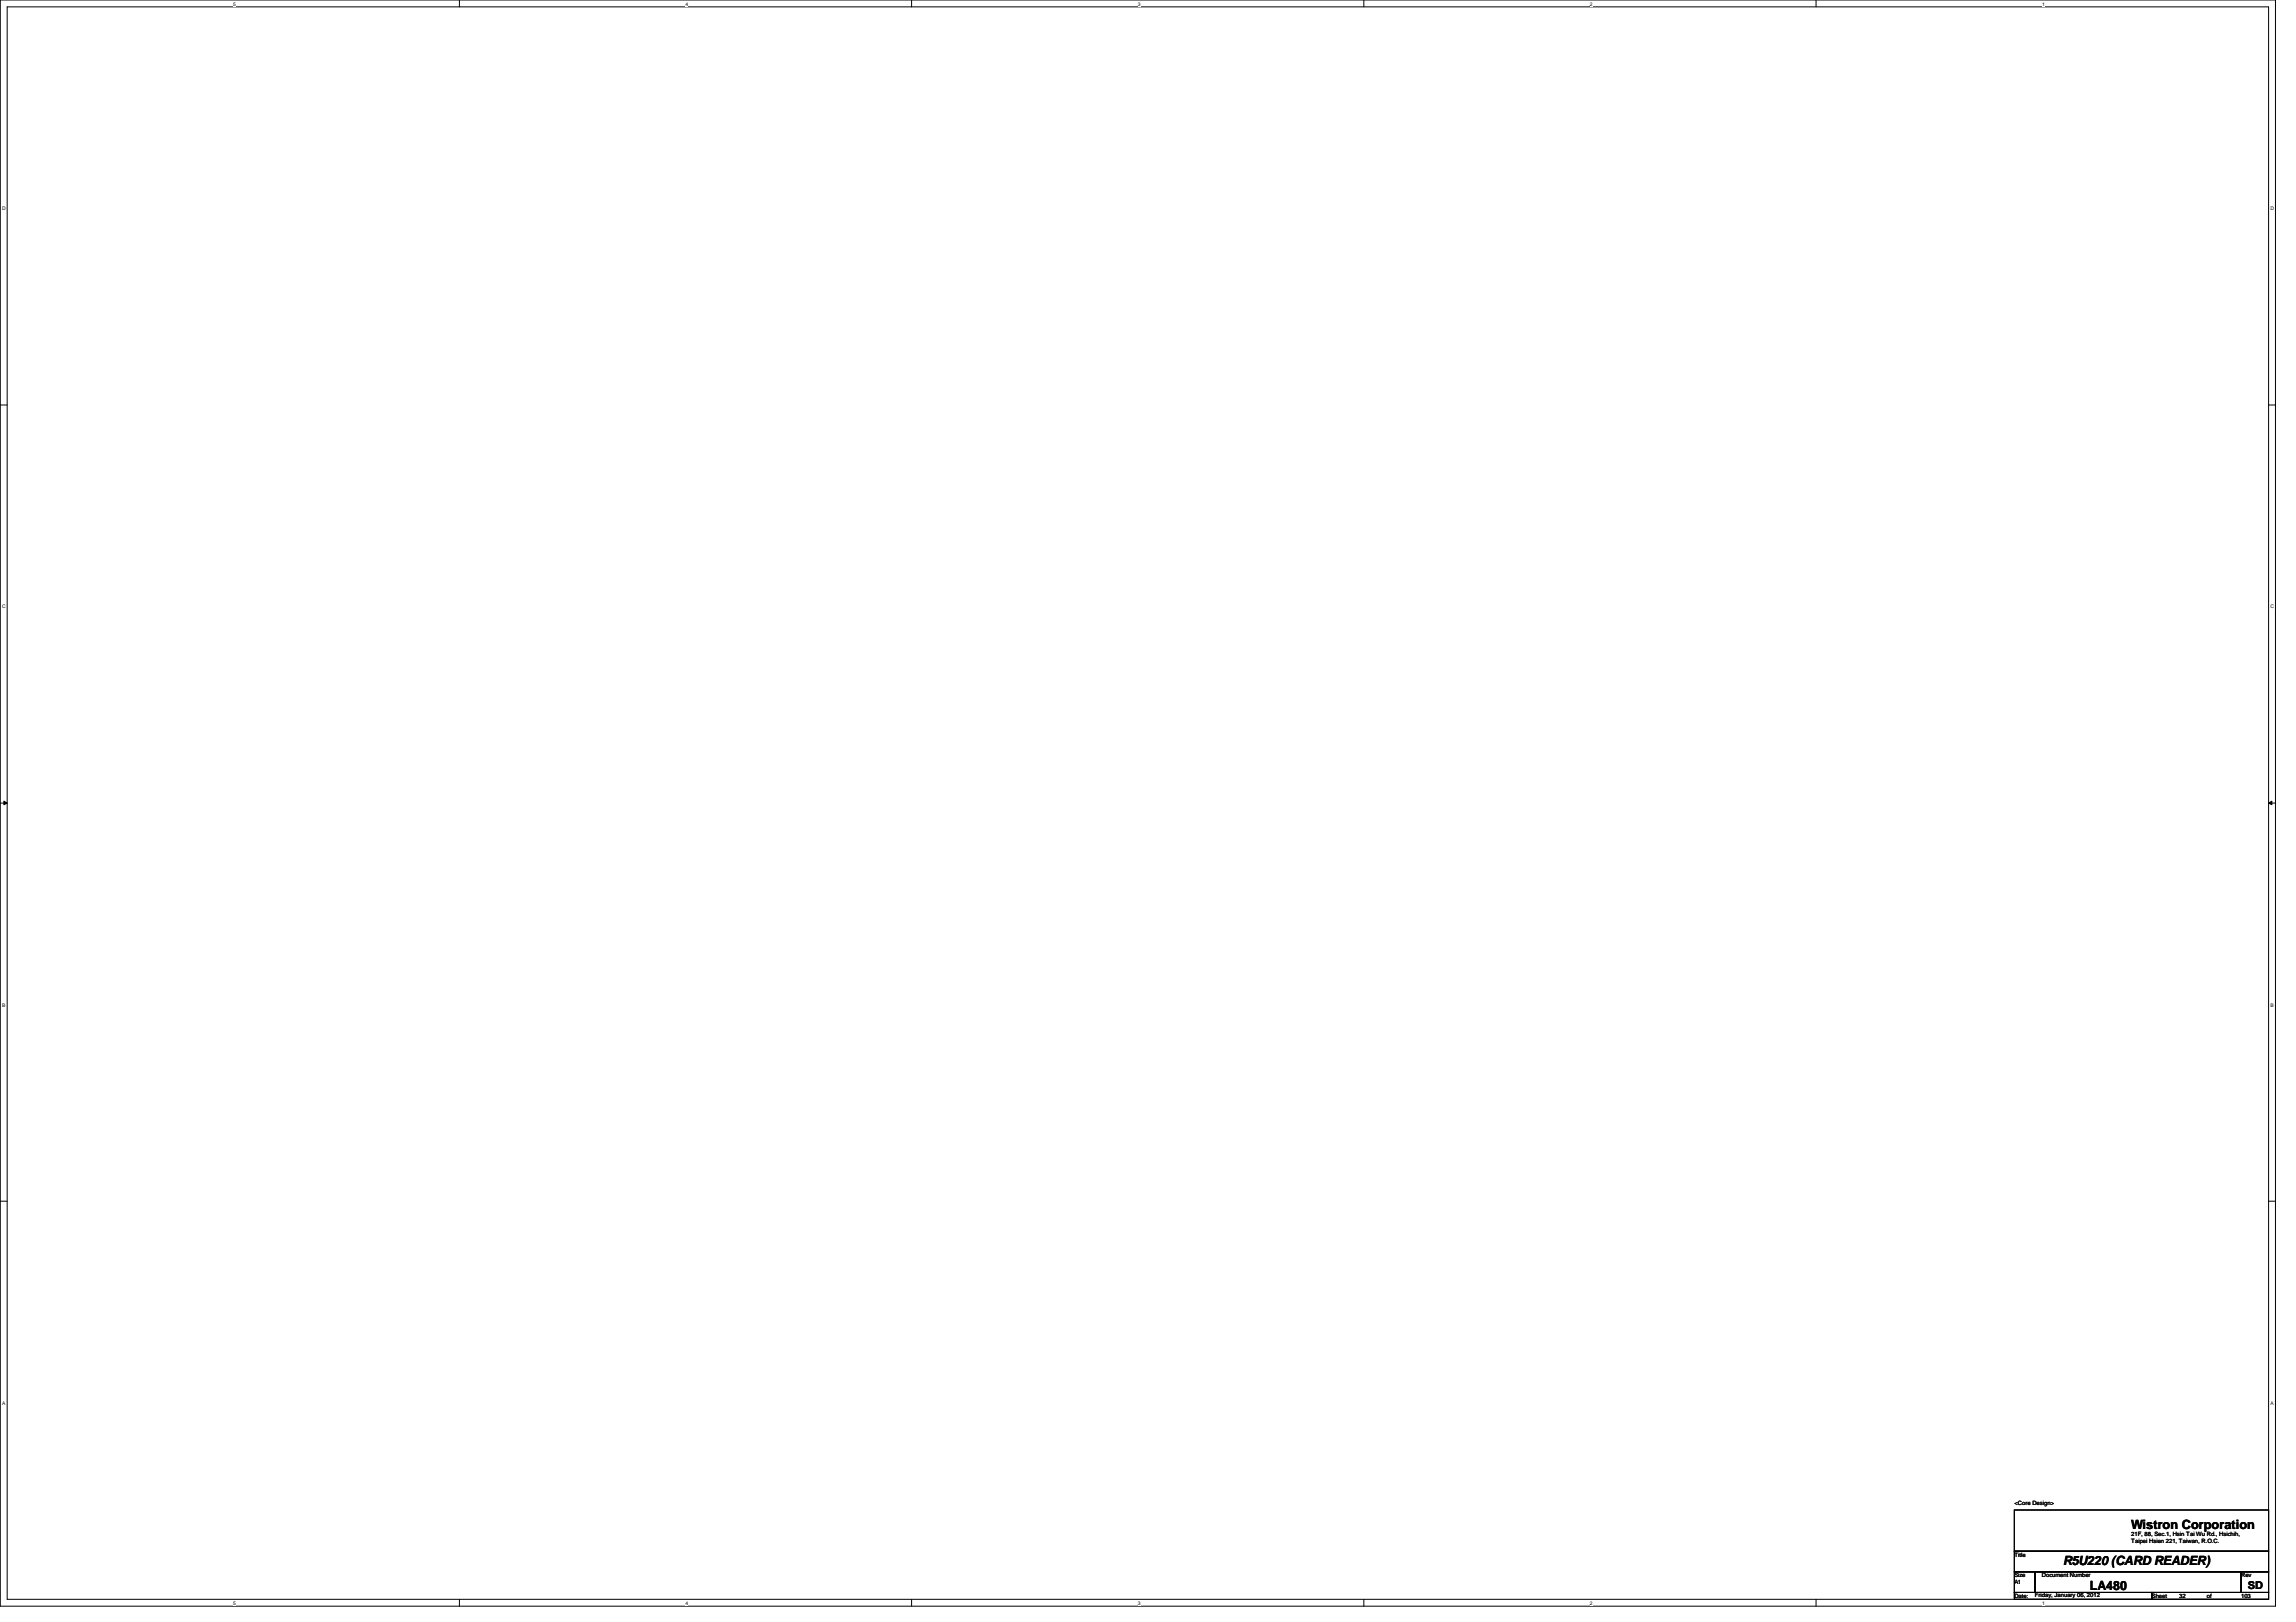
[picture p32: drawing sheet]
<svg xmlns="http://www.w3.org/2000/svg" width="297mm" height="210mm" viewBox="0 0 297 210" stroke-linecap="round" stroke-linejoin="round" font-family="sans-serif">
<defs><g id="words">
<g font-size="1.7">
<text x="275.7" y="197.8">Wistron Corporation</text>
<text x="266.9" y="202.6">R5U220 (CARD READER)</text>
<text x="270.4" y="205.8">LA480</text>
</g>
<text font-size="1.4" x="290.8" y="205.6">SD</text>
<g font-size=".8">
<text x="260.6" y="194.8">&lt;Core Design&gt;</text>
<text x="260.6" y="201.5">Title</text>
<text x="275.7" y="198.8">21F, 88, Sec.1, Hsin Tai Wu Rd., Hsichih,</text>
<text x="275.7" y="199.7">Taipei Hsien 221, Taiwan, R.O.C.</text>
<text x="260.6" y="204.1">Size</text>
<text x="260.6" y="206.8">Date:</text>
<text x="260.6" y="205">A1</text>
<text x="263.3" y="206.6">Friday, January 06, 2012</text>
<text x="264.2" y="204.1">Document Number</text>
<text x="278.4" y="206.8">Sheet</text>
<text x="281.9" y="206.8">32</text>
<text x="285.5" y="206.8">of</text>
<text x="289.9" y="204.1">Rev</text>
<text x="289.9" y="206.8">103</text>
</g>
<g font-size=".6">
<text x="30.2" y=".7">5</text>
<text x="88.7" y=".7">4</text>
<text x="147.2" y=".7">3</text>
<text x="205.7" y=".7">2</text>
<text x="264.2" y=".7">1</text>
<text x=".3" y="27.2">D</text>
<text x="293.7" y="27.2">D</text>
<text x=".3" y="78.7">C</text>
<text x="293.7" y="78.7">C</text>
<text x=".3" y="130.3">B</text>
<text x="293.7" y="130.3">B</text>
<text x=".3" y="181.8">A</text>
<text x="293.7" y="181.8">A</text>
<text x="30.2" y="207.7">5</text>
<text x="88.7" y="207.7">4</text>
<text x="147.2" y="207.7">3</text>
<text x="205.7" y="207.7">2</text>
<text x="264.2" y="207.7">1</text>
</g>
</g></defs>
<path d="M0 0h294.4v207.9h-294.4zM.9 .9h292.6v206.1h-292.6z" fill="none" stroke="#000" stroke-width=".13"/>
<g fill="#fff">
<path d="M30.2 .1h.3v.7h-.3z"/>
<path d="M30.2 207.1h.3v.7h-.3z"/>
</g>
<path d="M59.4 0v.9M59.4 207v.9" fill="none" stroke="#000" stroke-width=".13"/>
<g fill="#fff">
<path d="M88.7 .1h.3v.7h-.3z"/>
<path d="M88.7 207.1h.3v.7h-.3z"/>
</g>
<path d="M117.9 0v.9M117.9 207v.9" fill="none" stroke="#000" stroke-width=".13"/>
<g fill="#fff">
<path d="M147.2 .1h.3v.7h-.3z"/>
<path d="M147.2 207.1h.3v.7h-.3z"/>
</g>
<path d="M176.4 0v.9M176.4 207v.9" fill="none" stroke="#000" stroke-width=".13"/>
<g fill="#fff">
<path d="M205.7 .1h.3v.7h-.3z"/>
<path d="M205.7 207.1h.3v.7h-.3z"/>
</g>
<path d="M234.9 0v.9M234.9 207v.9" fill="none" stroke="#000" stroke-width=".13"/>
<g fill="#fff">
<path d="M264.2 .1h.3v.7h-.3z"/>
<path d="M264.2 207.1h.3v.7h-.3z"/>
<path d="M.3 26.6h.5v.7h-.5z"/>
<path d="M293.7 26.6h.5v.7h-.5z"/>
<path d="M.3 78.1h.5v.8h-.5z"/>
<path d="M293.7 78.1h.5v.8h-.5z"/>
</g>
<path d="M0 52.4h.9M293.5 52.4h.9" fill="none" stroke="#000" stroke-width=".13"/>
<g fill="#fff">
<path d="M.3 129.7h.4v.7h-.4z"/>
<path d="M293.7 129.7h.5v.7h-.5z"/>
</g>
<path d="M0 103.9h.9M.5 103.7l.4 .2-.4 .2zM293.5 103.9l.4-.2v.4zM293.5 103.9h.9" fill="none" stroke="#000" stroke-width=".13"/>
<path d="M.5 103.7l.4 .2-.4 .2zM293.5 103.9l.4-.2v.4z" fill="#000"/>
<g fill="#fff">
<path d="M.3 181.2h.4v.7h-.4z"/>
<path d="M293.7 181.2h.4v.7h-.4z"/>
</g>
<path d="M0 155.4h.9M293.5 155.4h.9M260.6 195.4h32.9v5.3h-32.9zM260.6 200.7h32.9v2.7h-32.9zM260.6 203.4h2.7v2.7h-2.7zM260.6 206.1h17.8v.9h-17.8zM263.3 203.4h26.6v2.7h-26.6zM278.4 206.1h15.1v.9h-15.1zM289.9 203.4h3.6v2.7h-3.6z" fill="none" stroke="#000" stroke-width=".13"/>
<use href="#words"/>
</svg>
